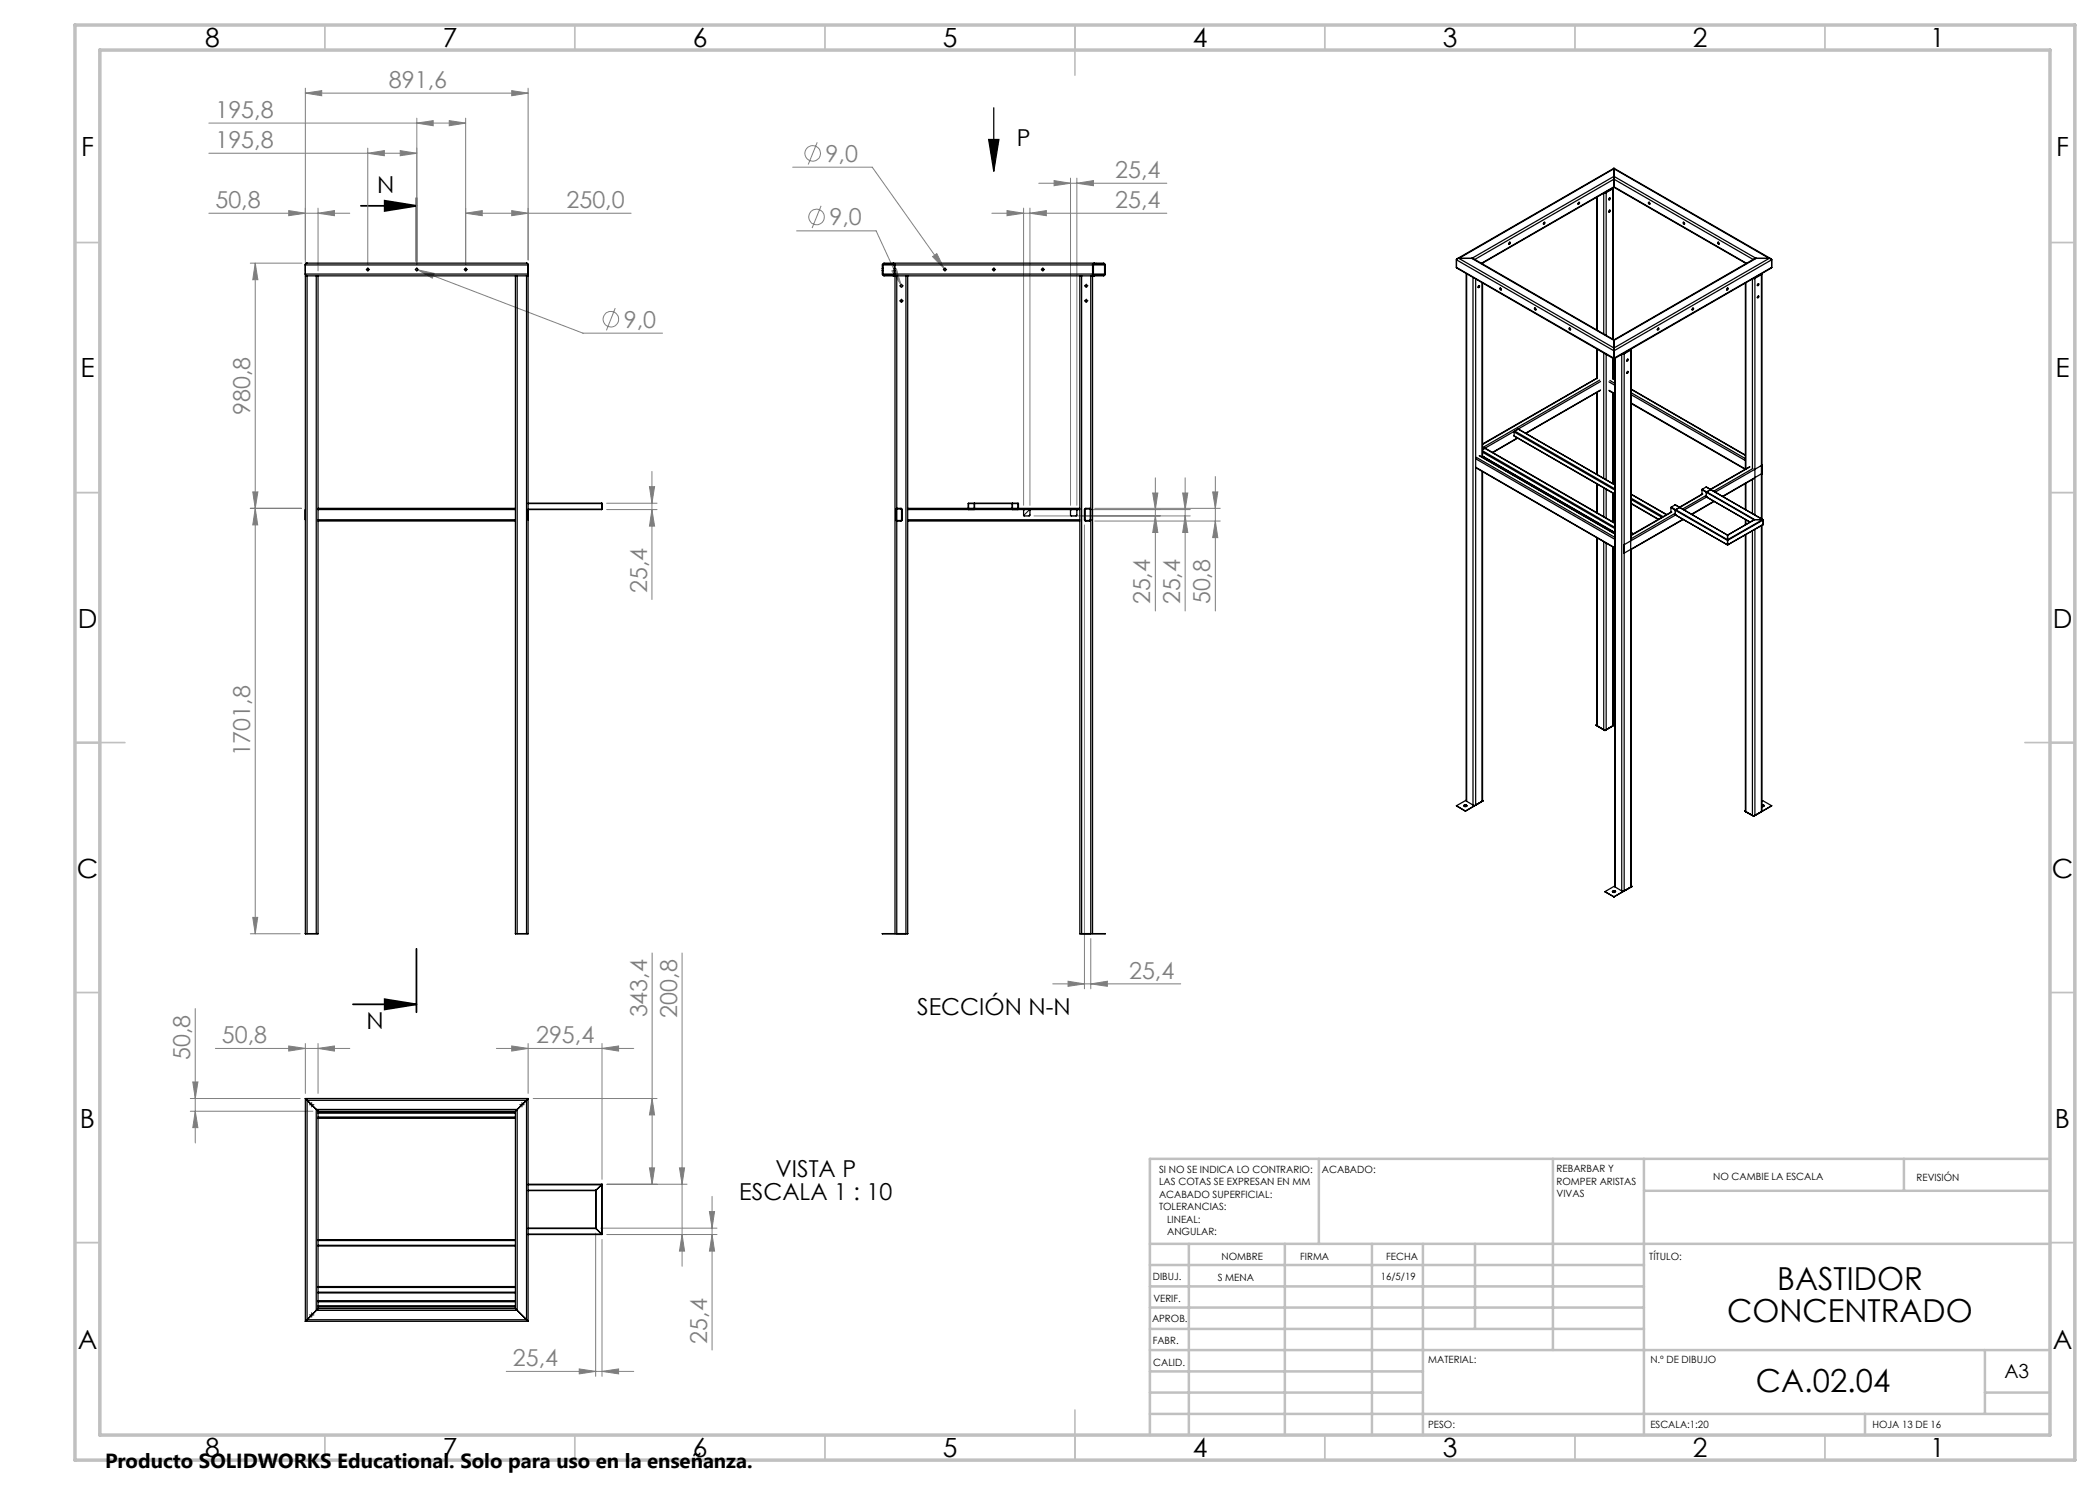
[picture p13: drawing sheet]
<svg xmlns="http://www.w3.org/2000/svg" width="420mm" height="297mm" viewBox="0 0 420 297" stroke-linecap="round" stroke-linejoin="round" font-family="sans-serif">
<defs><g id="words">
<g font-size="6.3">
<text x="355.5" y="258">BASTIDOR</text>
<text x="345.4" y="264.3">CONCENTRADO</text>
<text x="351.2" y="278.4">CA.02.04</text>
</g>
<g font-size="5.3">
<text x="41" y="9.5">8</text>
<text x="88.5" y="9.5">7</text>
<text x="138.5" y="9.5">6</text>
<text x="188.5" y="9.5">5</text>
<text x="238.5" y="9.5">4</text>
<text x="288.5" y="9.5">3</text>
<text x="338.5" y="9.5">2</text>
<text x="386" y="9.5">1</text>
<text x="16.2" y="31.3">F</text>
<text x="411.2" y="31.3">F</text>
<text x="16.1" y="75.5">E</text>
<text x="411.1" y="75.5">E</text>
<text x="15.5" y="125.5">D</text>
<text x="410.5" y="125.5">D</text>
<text x="15.4" y="175.5">C</text>
<text x="410.4" y="175.5">C</text>
<text x="16" y="225.5">B</text>
<text x="411" y="225.5">B</text>
<text x="15.5" y="269.8">A</text>
<text x="410.5" y="269.8">A</text>
<text x="41" y="291.5">8</text>
<text x="88.5" y="291.5">7</text>
<text x="138.5" y="291.5">6</text>
<text x="188.5" y="291.5">5</text>
<text x="238.5" y="291.5">4</text>
<text x="288.5" y="291.5">3</text>
<text x="338.5" y="291.5">2</text>
<text x="386" y="291.5">1</text>
</g>
<g font-size="4.7" fill="#808080">
<text x="77.8" y="17.6">891,6</text>
<text x="43.1" y="23.6">195,8</text>
<text x="43.1" y="29.6">195,8</text>
<text x="165.1" y="32.4">9,0</text>
<text x="223" y="35.6">25,4</text>
<text x="43.1" y="41.6">50,8</text>
<text x="113.3" y="41.6">250,0</text>
<text x="223" y="41.6">25,4</text>
<text x="165.9" y="45.1">9,0</text>
<text x="124.8" y="65.5">9,0</text>
<text x="50.1" y="83" transform="rotate(-90 50.1 83)">980,8</text>
<text x="129.4" y="118.6" transform="rotate(-90 129.4 118.6)">25,4</text>
<text x="230.1" y="120.9" transform="rotate(-90 230.1 120.9)">25,4</text>
<text x="236.1" y="120.9" transform="rotate(-90 236.1 120.9)">25,4</text>
<text x="242.1" y="120.9" transform="rotate(-90 242.1 120.9)">50,8</text>
<text x="50.1" y="151.3" transform="rotate(-90 50.1 151.3)">1701,8</text>
<text x="225.8" y="195.7">25,4</text>
<text x="129.4" y="203.5" transform="rotate(-90 129.4 203.5)">343,4</text>
<text x="135.4" y="203.5" transform="rotate(-90 135.4 203.5)">200,8</text>
<text x="44.4" y="208.7">50,8</text>
<text x="107.2" y="208.7">295,4</text>
<text x="38.1" y="212" transform="rotate(-90 38.1 212)">50,8</text>
<text x="141.4" y="268.7" transform="rotate(-90 141.4 268.7)">25,4</text>
<text x="102.6" y="273.3">25,4</text>
</g>
<g font-size="4.7">
<text x="203.4" y="29.1">P</text>
<text x="75.4" y="38.6">N</text>
<text x="183.4" y="203">SECCIÓN N-N</text>
<text x="73.3" y="205.8">N</text>
<text x="147.9" y="239.9">ESCALA 1 : 10</text>
<text x="155.1" y="235.4">VISTA P</text>
</g>
<text font-size="4.1" x="21" y="293.7">Producto SOLIDWORKS Educational. Solo para uso en la enseñanza.</text>
<text font-size="3.9" x="400.9" y="275.5">A3</text>
<g font-size="2">
<text x="231.8" y="234.6">SI NO SE INDICA LO CONTRARIO:</text>
<text x="231.8" y="237.1">LAS COTAS SE EXPRESAN EN MM</text>
<text x="231.8" y="239.6">ACABADO SUPERFICIAL:</text>
<text x="264.4" y="234.6">ACABADO:</text>
<text x="311.3" y="234.5">REBARBAR Y</text>
<text x="311.3" y="237">ROMPER ARISTAS</text>
<text x="311.3" y="239.5">VIVAS</text>
<text x="342.6" y="236">NO CAMBIE LA ESCALA</text>
<text x="383.3" y="236.2">REVISIÓN</text>
<text x="231.8" y="242.1">TOLERANCIAS:</text>
<text x="233.4" y="244.6">LINEAL:</text>
<text x="233.4" y="247.1">ANGULAR:</text>
<text x="244.3" y="252">NOMBRE</text>
<text x="260" y="251.9">FIRMA</text>
<text x="277.2" y="251.9">FECHA</text>
<text x="329.9" y="251.9">TÍTULO:</text>
<text x="230.6" y="256.1">DIBUJ.</text>
<text x="243.5" y="256.1">S MENA</text>
<text x="276.1" y="255.9">16/5/19</text>
<text x="230.7" y="260.3">VERIF.</text>
<text x="230.4" y="264.4">APROB.</text>
<text x="230.5" y="268.8">FABR.</text>
<text x="230.7" y="273.1">CALID.</text>
<text x="285.6" y="272.5">MATERIAL:</text>
<text x="330.1" y="272.5">N.º DE DIBUJO</text>
<text x="285.6" y="285.5">PESO:</text>
<text x="330.1" y="285.6">ESCALA:1:20</text>
<text x="374.5" y="285.6">HOJA 13 DE 16</text>
</g>
</g></defs>
<g fill="none" stroke="#808080" stroke-width=".2">
<path d="M61.1 18.6l3.2-.5v1.1zM61.1 17.6v36.6M61.1 18.6h44.5M102.3 18.1l3.3 .5-3.3 .6zM105.6 17.6v34.4M41.8 24.6h51.3M41.8 30.7h41.6M73.6 30.7l3.3-.6v1zM73.6 29.6v23.3M80 30.1l3.4 .6-3.4 .4zM83.4 24.6l3.2-.5v1zM83.4 23.6v29.3"/>
<path d="M89.9 24.1l3.2 .5-3.2 .5zM93.1 23.6v29.3M158.5 33.4h15.9l14.4 20.3M163.4 28.5l-1.8 4.4M207.8 36.7h25.6M210.8 36.1l3.3 .6-3.3 .4zM214.1 35.6v65.5M215.4 36.7l3.3-.6v1zM215.4 35.6v65.5M41.8 42.6h28.2M50.1 52.6h10.3M51 52.6v134.2"/>
<path d="M51 52.6l.6 3.3h-1zM57.7 42.1l3.4 .5-3.4 .5zM63.6 42.6l3.3-.5v1zM63.6 41.6v12.6M83.1 53.8l.5 .2M83.6 54l3.2 .7-.3 .9zM83.6 54l33 12.6h15.9M93.1 42.6l3.3-.5v1zM93.1 42.6h33.1M102.3 42.1l3.3 .5-3.3 .5zM159.3 46.2h15.9l5 10.8M164.2 41.2l-1.8 4.4"/>
<path d="M178.4 54.2l.9-.4 .9 3.2zM180.2 57l.2 .4M186.5 51.3l.9-.6 1.4 3zM188.8 53.7l.3 .4M198.4 42.6h35M201.4 42.1l3.3 .5-3.3 .5zM204.7 41.6v59.5M206 42.6l3.3-.5v1zM206 41.6v59.5M123 61.6l-1.7 4.5M50.6 98.4h1l-.6 3.3zM129.9 97.3h1l-.5 3.3z"/>
<path d="M130.4 94.3v25.6M230.5 98.6h1.1l-.5 3.3zM231.1 95.6v26.6M236.5 98.6h1.1l-.6 3.3zM237 95.6v26.6M242.5 98.4h1.1l-.5 3.3zM243.1 95.3v26.9M50.1 101.7h10.2M51 101.7l.5 3.3h-.9zM121.3 101.9h10.1M121.3 100.6h10.1M130.4 101.9l.5 3.3h-1z"/>
<path d="M206.8 103.2h31.3M216.9 105v92.8M217.9 101.9h20.2M218.9 101.7h25.2M218.9 104.2h25.2M231.1 103.2l.5 3.3h-1.1zM237 103.2l.6 3.3h-1.1zM243.1 104.2l.5 3.3h-1.1zM50.1 186.8h9.9M50.6 183.5h.9l-.5 3.3zM130.4 190.6v46.3M136.4 190.6v62.7"/>
<path d="M210.5 196.8h25.6M213.6 196.2l3.3 .6-3.3 .5zM218.2 196.8l3.3-.6v1.1zM218.2 187.7v10.1M38.1 219.7h21.9M38.6 216.4h1l-.5 3.3zM39.1 201.7v26.9M43.1 209.7h26.9M57.7 209.2l3.4 .5-3.4 .5zM61.1 208.7v10M63.6 209.7l3.3-.5v1zM63.6 208.7v10"/>
<path d="M99.3 209.7h27.5M102.3 209.2l3.3 .5-3.3 .5zM105.6 208.7v10M106.6 219.7h24.8M120.4 209.7l3.3-.5v1zM120.4 208.7v27.2M130.4 219.7l.5 3.3h-1zM38.1 222.2h24.5M39.1 222.2l.5 3.3h-1zM121.4 236.9h16M129.9 233.6h1l-.5 3.3zM135.9 233.6h1l-.5 3.3z"/>
<path d="M142.4 239.3v30.7M119.1 246.6v28.7M120.1 245.6h23.3M120.4 247.9v27.4M121.4 246.9h22M136.4 246.9l.5 3.3h-1zM141.9 242.3h1l-.5 3.3zM142.4 246.9l.5 3.3h-1zM101.2 274.3h25.6M115.9 273.8l3.2 .5-3.2 .5zM120.4 274.3l3.3-.5v1z"/>
<circle cx="162.6" cy="30.7" r="1.55"/>
<circle cx="163.3" cy="43.4" r="1.56"/>
<circle cx="122.2" cy="63.8" r="1.55"/>
</g>
<path d="M197.7 27.9h2.1l-1 6.4zM198.8 21.6v12.7" fill="none" stroke="#000" stroke-width=".25"/>
<path d="M83.3 39.6v12.7M72.2 41.2h11.1M76.9 40.1l6.4 1.1-6.4 1zM76.9 199.8l6.4 1.1-6.4 1zM83.3 189.8v12.7M70.6 200.9h12.7" fill="none" stroke="#000" stroke-width=".35"/>
<g fill="none" stroke="#000" stroke-width=".2" stroke-dasharray="15.2 1.3 1.3 1.3">
<path d="M73.3 53.9h-.1M73.6 53.6v-.1M73.6 54.1v.1M73.8 53.9h.1M83.1 53.9h-.1M83.4 53.6v-.1M83.4 54.1v.1M83.6 53.9h.1M92.9 53.9h-.1M93.2 53.6v-.1M93.2 54.1v.1M93.4 53.9h.1"/>
<path d="M180.1 57.2h-.1M180.3 59.9v-.1M180.3 56.9v-.1M180.3 57.4v.1M180.6 57.2h.1M188.7 53.9h-.1M189 53.6v-.1M189 54.1v.1M189.2 53.9h.1M198.5 53.9h-.1M198.8 53.6v-.1M198.8 54.1v.1"/>
<path d="M199 53.9h.1M208.3 53.9h-.1M208.6 53.6v-.1M208.6 54.1v.1M208.8 53.9h.1M217 57.2h-.1M217.3 56.9v-.1M217.3 57.4v.1M217.3 59.9v-.1M217.5 57.2h.1M180.1 60.2h-.1M180.3 60.4v.1"/>
<path d="M180.6 60.2h.1M217 60.2h-.1M217.3 60.4v.1M217.5 60.2h.1M62.1 221h-.2M62.3 220.7v-.2M62.3 221.2v.2M62.6 221h.2M104.1 221h-.2M104.4 220.7v-.2M104.4 221.2v.2M104.6 221h.2"/>
<path d="M62.1 263h-.2M62.3 262.7v-.2M62.3 263.2v.2M62.6 263h.2"/>
</g>
<g fill="none" stroke="#000" stroke-width=".2">
<path d="M73.4 53.9h.3M73.6 53.8v.2M83.2 53.9h.3M83.4 53.8v.2M93 53.9h.3M93.1 53.8v.2M180.2 57.2h.2M180.3 57v.3M188.8 53.9h.3M189 53.8v.2M198.6 53.9h.3M198.8 53.8v.2"/>
<path d="M208.4 53.9h.3M208.6 53.8v.2M217.1 57.2h.3M217.2 57v.3M180.2 60.2h.2M180.3 60v.3M217.1 60.2h.3M217.2 60v.3M62.2 221h.2M62.3 220.8v.3M104.2 221h.3M104.4 220.8v.3"/>
<path d="M62.2 263h.2M62.3 262.9v.2"/>
</g>
<g fill="none" stroke="#c0c0c0" stroke-width=".35">
<path d="M65 5v5M115 5v5M165 5v5M215 5v10M265 5v5M315 5v5M365 5v5M15 48.5h5M410 48.5h5M15 98.5h5M410 98.5h5M15 148.5h10"/>
<path d="M405 148.5h10M15 198.5h5M410 198.5h5M15 248.5h5M410 248.5h5M65 287v5M115 287v5M165 287v5M215 282v10M265 287v5M315 287v5M365 287v5"/>
</g>
<g fill="none" stroke="#c0c0c0" stroke-width=".5">
<path d="M263.8 231.8v17M310.6 231.8v38.2M328.8 231.8v55.2M328.8 238.2h81.2M380.8 231.8v6.4M410 231.8h-180v55.2M230 248.8h180M230 257.3h98.8M230 253h98.8M237.8 248.8v38.2M257 248.8v38.2M274.4 248.8v38.2"/>
<path d="M284.6 248.8v38.2M295 248.8v17M230 265.8h98.8M230 261.5h98.8M230 278.5h54.6M230 274.3h54.6M230 270h180M397 278.5h13M397 270v12.8M230 282.8h180M373 282.8v4.2"/>
</g>
<path d="M15 5h400v287h-400zM20 10h390v277h-390z" fill="none" stroke="#c0c0c0" stroke-width=".7"/>
<g fill="#000">
<path d="M197.7 27.9h2.1l-1 6.4z"/>
<path d="M76.9 40.1l6.4 1.1-6.4 1zM76.9 199.8l6.4 1.1-6.4 1z"/>
</g>
<g fill="#808080">
<path d="M89.9 24.1l3.2 .5-3.2 .5zM83.4 24.6l3.2-.5v1z"/>
<path d="M102.3 42.1l3.3 .5-3.3 .5zM93.1 42.6l3.3-.5v1z"/>
<path d="M120.4 209.7l3.3-.5v1zM102.3 209.2l3.3 .5-3.3 .5zM120.4 274.3l3.3-.5v1zM115.9 273.8l3.2 .5-3.2 .5zM63.6 209.7l3.3-.5v1zM57.7 209.2l3.4 .5-3.4 .5zM218.2 196.8l3.3-.6v1.1zM213.6 196.2l3.3 .6-3.3 .5z"/>
<path d="M83.6 54l2.9 1.6 .3-.9zM186.5 51.3l2.3 2.4-1.4-3zM178.4 54.2l1.8 2.8-.9-3.2z"/>
<path d="M63.6 42.6l3.3-.5v1zM57.7 42.1l3.4 .5-3.4 .5z"/>
<path d="M80 30.1l3.4 .6-3.4 .4zM73.6 30.7l3.3-.6v1z"/>
<path d="M206 42.6l3.3-.5v1zM201.4 42.1l3.3 .5-3.3 .5z"/>
<path d="M50.6 98.4h1l-.6 3.3zM51 52.6l.6 3.3h-1zM50.6 183.5h.9l-.5 3.3zM51 101.7l.5 3.3h-.9z"/>
<path d="M39.1 222.2l.5 3.3h-1zM38.6 216.4h1l-.5 3.3zM142.4 246.9l.5 3.3h-1zM141.9 242.3h1l-.5 3.3zM243.1 104.2l.5 3.3h-1.1zM242.5 98.4h1.1l-.5 3.3z"/>
<path d="M231.1 103.2l.5 3.3h-1.1zM230.5 98.6h1.1l-.5 3.3zM237 103.2l.6 3.3h-1.1zM236.5 98.6h1.1l-.6 3.3z"/>
<path d="M129.9 97.3h1l-.5 3.3zM130.4 101.9l.5 3.3h-1zM130.4 219.7l.5 3.3h-1zM129.9 233.6h1l-.5 3.3zM135.9 233.6h1l-.5 3.3zM136.4 246.9l.5 3.3h-1z"/>
<path d="M61.1 18.6l3.2-.5v1.1zM102.3 18.1l3.3 .5-3.3 .6z"/>
<path d="M210.8 36.1l3.3 .6-3.3 .4zM215.4 36.7l3.3-.6v1z"/>
</g>
<g fill="none" stroke="#000" stroke-width=".25">
<path d="M319.4 39.4v26.6M320.7 38.6v28.2M321.1 38.4l-.1 .1M321.1 38.4h.1M321.2 38.5l-.3 .1M321.2 38.5v28.6M321.8 39.6a.16 .16 0 0 1 .2 .2 .16 .16 0 0 1-.3 .1zM321.9 39.6l-.2 .3M322.4 37.7l-1.3 .7M322.4 37.7h.1M322.5 37.6l-.1 .1M322.5 37.8l-1.3 .7"/>
<path d="M322.5 37.8v30M322.6 37.6l-.1 .2M322.7 37.6v30.3M322.8 33.7v.1M322.8 35.3v.5M322.8 37.4v.1M322.8 33.7l31.4 18M322.8 37.5l26.4 15.2M322.8 33.7l-31.4 18M322.8 37.5l-26.4 15.2M322.8 35.3l28.4 16.4M322.8 33.8v1.5"/>
<path d="M322.8 35.8v1.6M322.8 33.8l31 17.9M322.8 33.8l-31 17.9M322.8 35.3l-28.4 16.4M322.8 35.8l27.8 16.1M322.8 37.4l26.5 15.3M322.8 35.8l-27.8 16.1M322.8 37.4l-26.5 15.3M61.1 53l.2-.4h44l.3 .4M61.1 54.8l.1 .3 .2 .1M61.1 54.8v.2l.3 .2M61.1 53v1.8"/>
<path d="M61.1 53h44.5M61.1 54.8h44.5M61.4 55.2h-.3v131.6h2.5v-131.6M61.4 55.2h43.9M61.4 55.2v131.5M63.3 55.2v131.5M103.1 55.2v131.6h2.5v-131.6h-.3M103.4 55.2v131.5M105.3 55.2v131.5M105.6 54.8v.3l-.3 .1M105.6 53v1.8M176.5 53.7v.4"/>
<path d="M176.5 53.7v-.9l.2-.2h44.1l.3 .3v.8M176.5 54.1v.9l.2 .2h2.3M176.5 53.7h.1M176.5 54.1h.1M176.6 53.7v.4M176.6 53l.1-.2h2.1l.1 .2M176.6 54.8l.2 .2h1.9l.2-.2M176.6 53h2.3M176.6 54.8h2.3M176.6 53v.7M176.6 54.1v.7M178.6 52.6l.3 .1 .1 .3"/>
<path d="M178.9 53.7v.4M178.9 53.7h.1M178.9 54.1h.1M178.9 53v.7M178.9 54.1v.7M179 54.8v.2l-.4 .2M179 53.7v.4M179 55.2h.4M179 53h39.5M179 54.8h39.5M179 53v.7M179 54.1v.7"/>
<path d="M179 55.2v131.5M179.4 55.2h1.8M179.4 55.2v46.5M181.2 55.2h.3M181.2 55.2v131.5M181.5 55.2h34.5M181.5 55.2v131.6h-5l5-.1M216 55.2h.3M216 55.2v131.6h5.1l-5.1-.1M216.3 55.2h1.9M216.3 55.2v131.5M218.2 55.2h.3"/>
<path d="M218.2 55.2v131.5M218.5 54.8l.4 .4M218.5 53.7v.4M218.5 53.7h.2M218.5 54.1h.2M218.5 53v.7M218.5 54.1v.7M218.5 55.2v131.5M218.7 54.8l.1 .2h1.9l.2-.2M218.7 53.7v.4M218.7 53l.1-.2h2l.1 .2M218.7 53h2.2"/>
<path d="M218.7 54.8h2.2M218.7 53v.7M218.7 54.1v.7M218.9 52.6l-.4 .4M220.9 53.7v.4M220.9 53.7h.2M220.9 54.1h.2M220.9 53v.7M220.9 54.1v.7M221.1 54.1v.8l-.3 .3h-2.3M221.1 53.7v.4M291.3 53.5l31.5 18.3"/>
<path d="M291.3 52v1.5M291.3 52l31.5 18.2M291.3 53.5l31.5 18.1M291.8 51.7l-.4 .1-.1 .2M291.8 51.7h2.6M291.8 51.7l31 17.9M293.2 54.7v105.5l.1 .1M293.3 54.7v105.6M294.4 51.7h.3M294.4 51.7l28.4 16.4M294.6 55.5v105.5M294.7 51.7l28.1 16.3"/>
<path d="M295.1 55.8v105.2h-.5M295.7 57.2l.1-.1a.16 .16 0 0 1 .1 .3 .16 .16 0 0 1-.3 0zM295.7 57.4l-.1 .1M295.8 57.1l-.1 .3M296.4 56.5v34.9M296.5 52.6v.2M296.5 52.7v.1M296.5 56.6v34.9M300.1 57.6l.2 .4M301.9 48.5a.17 .17 0 0 1 .1 .2 .17 .17 0 0 1-.2 .1zM301.9 48.4l-.1 .4M308.9 44.4l-.2 .4"/>
<path d="M315.8 40.5l-.2 .3M321.9 42l-.2 .4M329.7 40.5l.3 .1v.2h-.3zM329.8 40.5l.2 .3M336.7 44.4l.2 .2v.3l-.3-.2zM336.7 44.4l.2 .4M343.6 48.4l.3 .4M345.4 57.7l.1-.1a.17 .17 0 0 1 .1 .3 .17 .17 0 0 1-.3 0zM345.5 57.6l-.2 .4M349.1 56.6v37.2l-22.9-13.1M349.2 56.5v37.3M350.5 55.8v37.9"/>
<path d="M350.9 55.6l-.2 .1M350.9 55.6h.1M351 55.7h-.4M351 55.7v47.3M351.2 51.7h-.3l-28.1 16.3M351.2 51.7h2.6M351.2 51.7l-28.4 16.4M351.6 56.8a.17 .17 0 0 1 .1 .2 .17 .17 0 0 1-.2 0zM351.7 56.7l-.2 .4M351.7 59.2l-.2 .3M352.2 54.9l-1.3 .7M352.2 54.9h.1"/>
<path d="M352.3 54.9l-1.3 .8M352.3 54.9v48.8M352.4 54.7l-.1 .2M352.4 54.8v38.1M353.8 51.7h.4l.1 .3M353.8 51.7l-31 17.9M354.2 53.7l-31.4 18.1M354.3 53.5l-.1 .2M354.3 52v1.5M354.3 52l-31.5 18.2M354.3 53.5l-31.5 18.1M306.9 61.7a.19 .19 0 0 1 .3 0 .19 .19 0 0 1-.2 .3z"/>
<path d="M307 61.7l.2 .2M307 61.6v.1M313.8 65.6l.3 .2v.2l-.2-.1zM313.9 65.6l.2 .3M319.4 69.8v5.8l-22.9 13.2M319.4 78.5v16.4M319.4 75.7l-22.9 13.2M319.4 69.8v5.9M319.9 76l-23.4 13.5M320 78.1l-14.8 8.6M320.1 76.3l-23.6 13.6 .5-.2M320.1 78l-15 8.6"/>
<path d="M320.7 70.6v25.1M321.2 70.9v25.1M321.8 76.4l1.1 .6M321.8 78.1l1.1 .6M321.8 78.2l1.1 .6M322 76.1l.9 .6M322.5 75.7l.4 .3M322.5 71.6v4.1M322.5 78.6v18.1M322.6 75.7l.3 .2M322.7 71.7v4M322.7 78.6v18.2"/>
<path d="M322.8 69.6v.6M322.8 71.6v.2M322.8 68v.1M322.8 68.1v1.5M322.8 70.2v1.4M322.9 71.7v105.6l.1 .1M323 71.6v105.8M324.3 70.9v107.3M324.7 70.7h-.1M324.7 70.7h.1M324.8 70.8h-.3M324.8 70.8v107.4"/>
<path d="M325.4 71.9a.18 .18 0 0 1 .3 .2 .21 .21 0 0 1-.4 .1zM325.5 74.3a.17 .17 0 0 1 .1 .2 .17 .17 0 0 1-.3 .1zM325.5 71.8l-.2 .4M325.5 74.3l-.2 .3M326 70l-1.3 .7M326 70h.1M326.1 70l-1.3 .8M326.1 70v107.4M326.2 69.8l-.1 .2M326.2 69.9v38M326.2 77.8l22.9 13.2M326.2 78.6l22.9 13.1"/>
<path d="M326.2 77.9l22.9 13.2M326.2 78.9l22.9 13.2M331.6 65.6a.18 .18 0 0 1 .2 .3 .17 .17 0 0 1-.3 0zM331.7 65.6l-.2 .3M338.5 61.6a.16 .16 0 0 1 .2 .1 .16 .16 0 0 1-.1 .2 .16 .16 0 0 1-.2-.1zM338.6 61.6l-.2 .3M295.1 91.8l27.8 16M295.1 93.4l27.8 16.1M295.2 93.6l27.7 16M295.3 91.5l27.6 16M295.8 91.2l27.1 15.6M296 91.2l26.9 15.5"/>
<path d="M296.4 94.3v66l.1-.1v-65.9M296.5 91.3l26.4 15.2M296.5 90.2l26.4 15.2M296.5 90.4l26.4 15.3M296.5 91.2l26.4 15.3M296.8 91.4l-.1 .1M296.9 91.5l-.2 .1M297 89.7l25.9 14.9M297 89.7l25.9 15M302.8 87.2l20.1 11.6M302.8 86.4v.8M302.8 86.4l20.1 11.6"/>
<path d="M303 86.2l-.2 .2M303 86.2l19.9 11.6M303.5 87.6l-5 2.9M303.5 87.6l-4.9 2.9M303.6 85.8l19.3 11.1M303.6 85.8l-.6 .4M303.6 85.8l19.3 11.2M319.4 96.8v5.7M319.4 96.8v5.8M320.7 97.6v5.7M321.2 97.9v5.7M322.5 98.6v5.8"/>
<path d="M322.7 98.7v5.7M326.2 98.8l7.1 4.1M326.2 98.9l7.1 4M326.2 80.6l22.9 13.2M326.2 99.7l6.4 3.6M326.2 99.9l6.2 3.6M340.4 98l.9 .5M340.4 98v.8M340.4 97.9v.1M340.4 98.8l-4.5 2.7M340.4 97.9l10.5 6M340.6 98.8l-4.6 2.7"/>
<path d="M341.1 99.2l-4.6 2.6M341.2 97.4l1 .5M341.2 97.4l-.8 .5M341.2 97.4h.1M341.3 99.4h.1M341.3 99.4l8.7 5M341.3 98.5v.9M341.3 98.5l9.5 5.5M341.3 99.4l-4.5 2.6M341.3 98.4v.1M342.1 97.9h.1M342.1 97.9l10.4 6"/>
<path d="M342.1 97.9l-.8 .5M342.2 97.9l10.4 6M349.1 96.7v5.2M349.2 96.7v5.2M349.9 93.4l-7.8 4.5M350 93.4l-7.8 4.5M350.5 95.9v6.8M350.6 93.7l-7.9 4.5M350.8 95.7l-6.2 3.6M352.4 92.9v.1M352.4 94.8v9M352.4 94.7v.1"/>
<path d="M352.4 93v1.7M352.4 93l-9.4 5.4M352.4 94.7l-7.9 4.6M63.6 104.2h39.5M63.6 101.7h39.5M63.6 101.9h39.5M63.6 104h39.5M105.6 101.8h14.8M105.6 100.7h14.8M105.6 100.6h14.7M120.3 100.6l.1 .1M120.4 101.8l-14.8 .1"/>
<path d="M120.4 100.7v1.1M179.2 101.7h1l.2 .1v2.2l-.1 .2h-1l-.1-.1zM179.3 101.8h1l-.1 2.3-.9-.1zM179.4 101.8v2.3M179.4 104.2v82.5M181.5 104.2h34.5M181.5 101.7h12.1M181.5 101.9h34.5M181.5 104h34.5M193.7 101.9v-1.3h10v1.3h-.1M193.7 101.7h1.1M193.7 100.7h1.1v1.1h-1.1z"/>
<path d="M194.8 100.6l.1 .1M194.9 100.7l-.1 1.2M194.9 101.7h7.5M194.9 100.7h7.5M202.4 100.7l.1 1.2M202.5 100.6l-.1 .1M202.5 101.7h1.1M202.5 100.7h1.1v1.1h-1.1zM203.7 101.7h12.3M204.9 101.9l-.2 .1 .1 1.2 1.2-.1v-1l-.2-.2M214.3 101.9l-.2 .1 .1 1.2 1.1-.1 .1-1.1-.2-.1M217 101.8l1.1 .1-.1 2.2-1-.1z"/>
<path d="M218.2 101.9l-.2-.2-1.1 .1v2.2l.1 .2h1l.2-.2M319.4 107.5v37.7M319.4 104.5v.1M319.4 104.5v.2M319.4 107.6v37.6M320.7 105.3v.1M320.7 108.3v37.6M321.2 105.5v.2M321.2 108.6v37.3M322.5 106.3v.2M322.5 109.4v35.8M322.7 109.4v35.7l-.2 .1"/>
<path d="M322.7 106.4v.1M326.2 100.7l5.4 3.2M326.2 106.5l.5 .2M326.2 100.7l5.5 3.2M326.2 106.6l.4 .2M334.2 101.5v.9l-8 4.6M334.2 101.5l.9 .6M334.3 101.4l-.1 .1M334.3 101.4l.8 .5M334.4 102.4l-8.2 4.7M334.9 102.7l-8.7 5M335 101h.1"/>
<path d="M335 101l-.7 .4M335 101l.9 .5M335.1 103h.1M335.1 103l10.4 6M335.1 101l.9 .5M335.1 102.1v.9M335.1 102.1l10.4 6M335.1 103l-10.3 5.9M335.1 101.9v.2M335.1 101.9l10.4 6M335.9 101.5h.1M335.9 101.5l9.6 5.5"/>
<path d="M335.9 101.5l-.8 .4M336.6 103.9l-11.8 6.7M336.7 103.9l-10.5 6v67.4l-.1 .1M342.8 100.3l-4.5 2.5M342.8 100.3l-4.4 2.6M345.5 107.9v.2M345.5 107h.1M345.5 107v.9M345.5 108.1v.9M349.1 103.9v1M349.2 106.9v55.4l-.1-.1v-55.2M349.2 104v.9"/>
<path d="M350.5 106.1v57h.5M350.9 103.9h.1M350.9 103.9l-5.4 3.1M350.9 103.9h1.6M351 105.9v57.2M352.3 105.1v57.2M352.4 105.1v57.1l-.1 .1M352.5 103.9l.1 .1M352.5 103.9l-7 4M352.6 104.9h.1M352.6 104.9l-7.1 4.1M352.6 104l-7.1 4.1"/>
<path d="M352.6 104v.9M319.2 145l1.8 1.1M319.4 145h-.2M319.4 145.2l1.3 .7M320.7 145.9h.5M321 146.1h.1M322.5 145.2l-1.3 .7M322.7 143.8h.2M322.7 144.2h.2M322.7 143.9h.2M322.7 143l.1-.1 .1 .1M322.9 145l-1.9 1.1"/>
<path d="M291.3 161.1l1.8 1.1M292.8 161.1l.1-.1a.25 .25 0 0 1 .4-.1 .25 .25 0 0 1 0 .4 .25 .25 0 0 1-.3 0zM293.1 162.2h.1M293.2 160.1l-1.9 1M293.3 161.1l.1 .1M293.3 161.1l-.3-.1-.2 .2M293.3 160.3l1.3 .7M296.5 160.1h.2M296.7 160.1l-3.6 2.1M321 178.3l1.8 1.1M321 178.3v.1M322.5 178.3l.2-.1 .4 .1"/>
<path d="M322.5 178.3l.2-.2a.25 .25 0 0 1 .4 .1 .25 .25 0 0 1-.1 .3 .25 .25 0 0 1-.3 0zM322.9 177.2l-1.9 1.1M323 177.4l1.3 .8M324.3 178.2h.5M326.1 177.4l-1.3 .8M326.2 177.2l.2 .1M326.4 177.3l-3.6 2.1M348.9 162.2l1.8 1M348.9 162.2l1.8 1.1M349.1 162.1l-.2 .1M350.7 163.2v.1M352.3 162.3l-1.3 .8"/>
<path d="M352.4 161h.3M352.4 161l.3 .1M352.4 160.2l.1-.1 1.8 1M352.7 161l.1 .3h-.4M352.7 161.1l.1 .1M354.3 161.1l-3.6 2.2M354.3 161.1l-3.6 2.1M61.1 186.7h2.5M103.1 186.7h2.5M61.1 219.7l.3 .4M61.1 219.7v44.6M61.1 219.7h44.5"/>
<path d="M105.6 219.7l-.3 .4M105.6 219.7v44.6M61.4 220.1v43.8M61.4 220.1h43.9M61.4 220.1l1.9 1.8M63.3 221.9l.3 .3M63.3 221.9v40.2M63.3 221.9h40.1M63.6 222.2v39.5M63.6 222.2h39.5M63.6 222.4h39.5M63.6 223.7h39.5"/>
<path d="M63.6 222.6h39.5M63.6 223.4h39.5M103.1 222.2v39.5M103.4 221.9l-.3 .3M103.4 221.9v40.2M105.3 220.1v43.8M105.3 220.1l-1.9 1.8M105.6 238.1h13.6M105.6 238.1h13.5M105.6 237h14.7M105.6 236.9h14.8M119.1 238.1v7.5"/>
<path d="M119.2 238.1h-.1M119.2 238.1v7.6M120.3 237v9.8M120.3 237l-1.1 1.1M120.4 236.9l-.1 .1M120.4 236.9v10M63.6 247.9h39.5M63.6 249.2h39.5M63.6 257.3h39.5M63.6 258.6h39.5M63.6 248.1h39.5M63.6 249.1h39.5"/>
<path d="M63.6 257.5h39.5M63.6 258.4h39.5M105.6 245.7h13.6M105.6 245.6h13.5M105.6 246.9h14.8M105.6 246.8h14.7M119.1 245.6l.1 .1M119.2 245.7l1.1 1.1M120.3 246.8l.1 .1M61.1 264.3h44.5M61.4 263.9l-.3 .4M61.4 263.9h43.9"/>
<path d="M63.3 262.1l-1.9 1.8M63.3 262.1h40.1M63.6 261.7l-.3 .4M63.6 261.7h39.5M63.6 261.4h39.5M63.6 260.1h39.5M63.6 261.2h39.5M63.6 260.3h39.5M103.1 261.7l.3 .4M103.4 262.1l1.9 1.8M105.3 263.9l.3 .4"/>
<circle cx="73.6" cy="53.9" r=".22"/>
<circle cx="83.3" cy="53.9" r=".21"/>
<circle cx="93.1" cy="53.9" r=".22"/>
<circle cx="180.3" cy="57.2" r=".23"/>
<circle cx="189" cy="53.9" r=".23"/>
<circle cx="198.8" cy="53.9" r=".22"/>
<circle cx="208.5" cy="53.9" r=".23"/>
<circle cx="217.3" cy="57.2" r=".22"/>
<circle cx="300.2" cy="57.8" r=".19"/>
<circle cx="308.8" cy="44.6" r=".18"/>
<circle cx="315.7" cy="40.6" r=".18"/>
<circle cx="321.9" cy="42.2" r=".18"/>
<circle cx="343.7" cy="48.7" r=".19"/>
<circle cx="351.6" cy="59.3" r=".18"/>
<circle cx="180.3" cy="60.2" r=".23"/>
<circle cx="217.3" cy="60.2" r=".22"/>
</g>
<path d="M176.6 54.9l-.1 .1M178.8 52.7l-.1 .1M218.7 53.2l-.2 .2M219.3 52.6l-.2 .2M205.9 101.9l-1.2 1.2M217.2 104.1l-.1 .1M218.2 103.1l-.1 .2" fill="none" stroke="#000" stroke-width=".2"/>
<use href="#words"/>
</svg>
